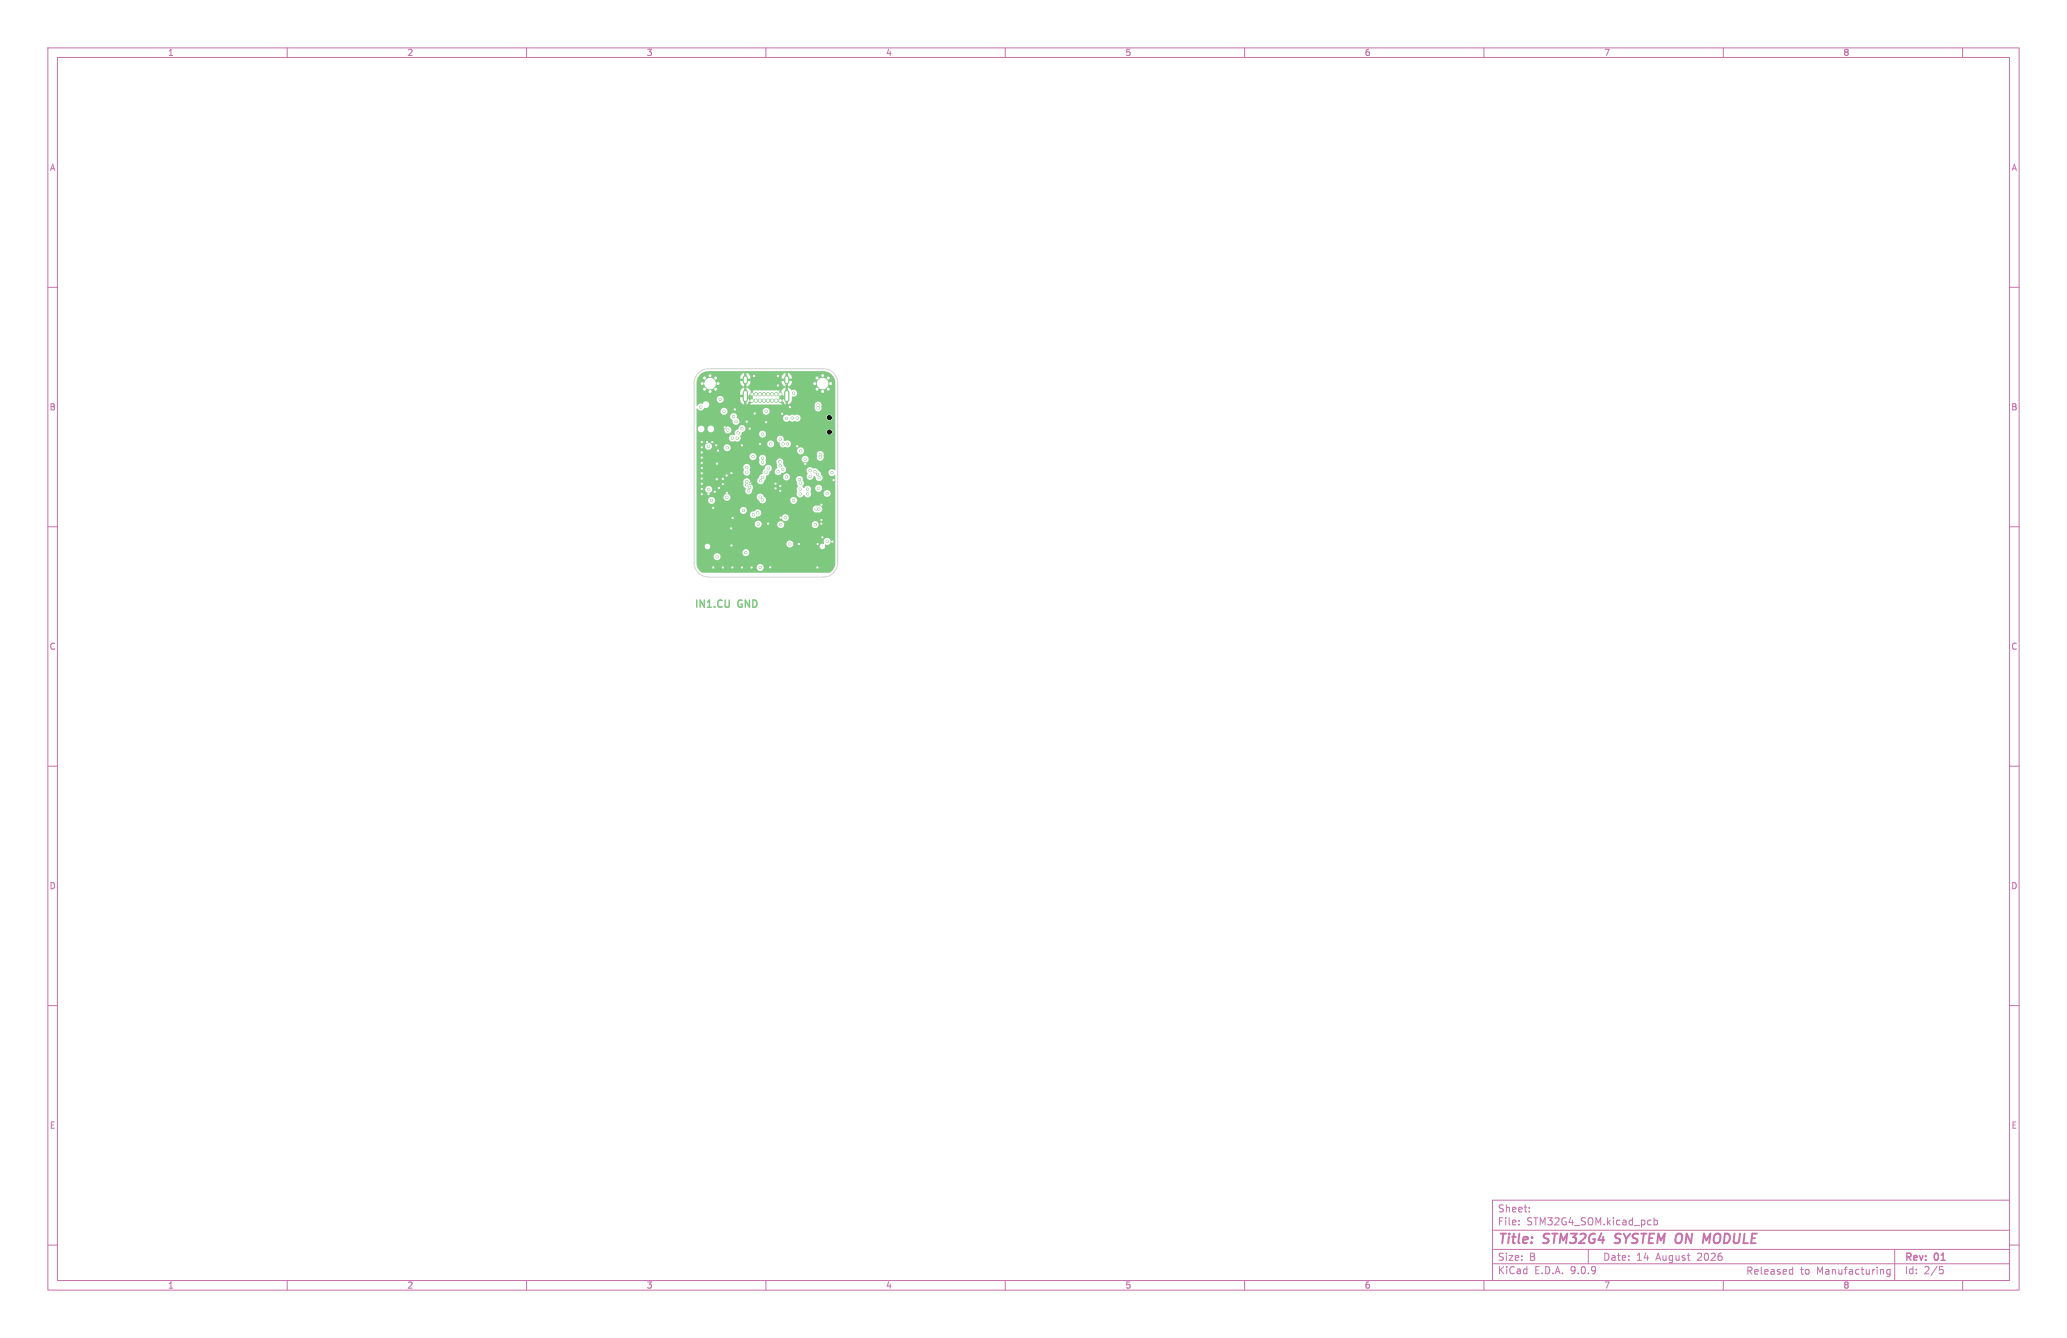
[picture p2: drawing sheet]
<svg xmlns="http://www.w3.org/2000/svg" width="432mm" height="279mm" viewBox="0 0 432 279" stroke-linecap="round" stroke-linejoin="round" font-family="sans-serif">
<defs><g id="words">
<g font-size="2.8" fill="#c872ab">
<text x="312.8" y="260.3">Title:</text>
<text x="322.5" y="260.3">STM32G4</text>
<text x="338.2" y="260.3">SYSTEM ON</text>
<text x="358.2" y="260.3">MODULE</text>
</g>
<g font-size="2.1" fill="#7fc87f">
<text x="145" y="127">IN1.CU</text>
<text x="154.2" y="127">GND</text>
</g>
<g font-size="2.1" fill="#c872ab">
<text x="312.8" y="256.1">File:</text>
<text x="312.8" y="253.4">Sheet:</text>
<text x="318.9" y="256.1">STM32G4_SOM.kicad_pcb</text>
<text x="312.8" y="263.5">Size:</text>
<text x="319.5" y="263.5">B</text>
<text x="334.8" y="263.5">Date:</text>
<text x="341.8" y="263.5">14</text>
<text x="346" y="263.5">August</text>
<text x="354.7" y="263.5">2026</text>
<text x="397.8" y="263.7">Rev:</text>
<text x="404.2" y="263.7">01</text>
<text x="312.8" y="266.3">KiCad</text>
<text x="320.5" y="266.3">E.D.A.</text>
<text x="328.1" y="266.3">9.0.9</text>
<text x="363.4" y="266.4">Released</text>
<text x="374.8" y="266.4">to</text>
<text x="378.3" y="266.4">Manufacturing</text>
<text x="397.8" y="266.3">Id:</text>
<text x="401.9" y="266.3">2/5</text>
</g>
<g font-size="1.8" fill="#c872ab">
<text x="35" y="11.9">1</text>
<text x="85" y="11.9">2</text>
<text x="135" y="11.9">3</text>
<text x="185" y="11.9">4</text>
<text x="235" y="11.9">5</text>
<text x="285" y="11.9">6</text>
<text x="335" y="11.9">7</text>
<text x="385" y="11.9">8</text>
<text x="10.3" y="35.9">A</text>
<text x="420.1" y="35.9">A</text>
<text x="10.3" y="85.9">B</text>
<text x="420.1" y="85.9">B</text>
<text x="10.3" y="135.9">C</text>
<text x="420.1" y="135.9">C</text>
<text x="10.3" y="185.9">D</text>
<text x="420.1" y="185.9">D</text>
<text x="10.3" y="235.9">E</text>
<text x="420.1" y="235.9">E</text>
<text x="35" y="269.3">1</text>
<text x="85" y="269.3">2</text>
<text x="135" y="269.3">3</text>
<text x="185" y="269.3">4</text>
<text x="235" y="269.3">5</text>
<text x="285" y="269.3">6</text>
<text x="335" y="269.3">7</text>
<text x="385" y="269.3">8</text>
</g>
</g></defs>
<g fill="none" stroke="#c872ab" stroke-width=".21">
<path d="M10 10h411.8v259.4h-411.8zM12 12h407.8v255.4h-407.8zM60 10v2M110 10v2M160 10v2M210 10v2M260 10v2M310 10v2M360 10v2M410 10v2M10 60h2M419.8 60h2"/>
<path d="M10 110h2M419.8 110h2M10 160h2M419.8 160h2M10 210h2M419.8 210h2M10 260h2M311.8 256.9h108M317.3 255.6v.2M317.3 254.9v.1M319.5 252.9v.2M319.5 252.2v.1"/>
<path d="M345.5 254.3v1.5M345.5 254.9l.5-.1 .3 .3-.2 .6h-.6M419.7 250.6h-107.9v16.8M419.8 260h2M60 267.4v2M110 267.4v2M160 267.4v2M210 267.4v2M260 267.4v2M310 267.4v2M311.8 263.9h108M311.8 260.9h108"/>
<path d="M331.8 260.9v3M360 267.4v2M372.7 265.1l.4 .1 .1 .2-.7 .2M373.1 266l-.4 .1M374.4 265.1h-.3l-.3 .3 .1 .5 .5 .2M377.1 265.8l.3 .3 .4-.1M377.8 265.2l-.4-.1-.3 .3M392.1 264.6v.1M392.9 265.2l.2-.1 .3 .1 .1 .9M392.9 265.1v1M394.9 265.2l-.5-.1-.3 .3 .2 .6h.6M394.9 265.1v1.2l-.3 .3-.4-.1"/>
<path d="M395.8 260.9v6.5M405.2 264.5h.7M405.3 265.1h.4l.3 .2-.2 .6-.5 .1M410 267.4v2"/>
</g>
<path d="M337.3 259.5l.2 .1M337.6 257.8l-.1 .6M356.5 259l.8-1.4-.2 2" fill="none" stroke="#c872ab" stroke-width=".4"/>
<g fill="#7fc87f" stroke="#7fc87f" stroke-width=".21">
<circle cx="146.7" cy="80.1" r=".35"/>
<circle cx="147.2" cy="78.9" r=".35"/>
<circle cx="147.2" cy="81.3" r=".35"/>
<circle cx="148.3" cy="78.4" r=".35"/>
<circle cx="148.3" cy="80.1" r="2.2"/>
<circle cx="148.3" cy="81.7" r=".35"/>
<circle cx="149.5" cy="78.9" r=".35"/>
<circle cx="149.5" cy="81.3" r=".35"/>
<circle cx="150" cy="80.1" r=".35"/>
<circle cx="163" cy="83.7" r=".33"/>
<circle cx="162.2" cy="83.7" r=".33"/>
<circle cx="161.3" cy="83.7" r=".33"/>
<circle cx="160.4" cy="83.7" r=".33"/>
<circle cx="159.6" cy="83.7" r=".33"/>
<circle cx="158.7" cy="83.7" r=".33"/>
<circle cx="157.9" cy="83.7" r=".33"/>
<circle cx="157" cy="83.7" r=".33"/>
<circle cx="157" cy="82.3" r=".33"/>
<circle cx="157.9" cy="82.3" r=".33"/>
<circle cx="158.7" cy="82.3" r=".33"/>
<circle cx="159.6" cy="82.3" r=".33"/>
<circle cx="160.4" cy="82.3" r=".33"/>
<circle cx="161.3" cy="82.3" r=".33"/>
<circle cx="162.2" cy="82.3" r=".33"/>
<circle cx="163" cy="82.3" r=".33"/>
<circle cx="170.2" cy="80.1" r=".35"/>
<circle cx="170.7" cy="78.9" r=".35"/>
<circle cx="170.7" cy="81.3" r=".35"/>
<circle cx="171.9" cy="78.4" r=".35"/>
<circle cx="171.8" cy="80.1" r="2.2"/>
<circle cx="171.9" cy="81.7" r=".35"/>
<circle cx="173" cy="78.9" r=".35"/>
<circle cx="173" cy="81.3" r=".35"/>
<circle cx="173.5" cy="80.1" r=".35"/>
<circle cx="153.7" cy="88" r=".22"/>
<circle cx="163.6" cy="92.7" r=".22"/>
<circle cx="165" cy="85" r=".22"/>
<circle cx="153" cy="118.5" r=".22"/>
<circle cx="160" cy="88.2" r=".22"/>
<circle cx="174.1" cy="100.2" r=".23"/>
<circle cx="173.9" cy="113.1" r=".22"/>
<circle cx="153" cy="108.2" r=".22"/>
<circle cx="170.8" cy="113.6" r=".23"/>
<circle cx="147.7" cy="92.3" r=".23"/>
<circle cx="156.6" cy="89.5" r=".22"/>
<circle cx="152.8" cy="98.8" r=".22"/>
<circle cx="146.6" cy="93.4" r=".22"/>
<circle cx="149.3" cy="102.7" r=".23"/>
<circle cx="168.2" cy="96.9" r=".22"/>
<circle cx="160.4" cy="109.4" r=".23"/>
<circle cx="157.6" cy="86.4" r=".22"/>
<circle cx="171.8" cy="112.2" r=".23"/>
<circle cx="152.7" cy="110.4" r=".23"/>
<circle cx="160.9" cy="118.4" r=".22"/>
<circle cx="148" cy="103.2" r=".23"/>
<circle cx="162.5" cy="78.5" r=".23"/>
<circle cx="158.8" cy="92.7" r=".22"/>
<circle cx="148.8" cy="92.3" r=".23"/>
<circle cx="149.6" cy="93" r=".22"/>
<circle cx="163" cy="101.5" r=".23"/>
<circle cx="155" cy="118.5" r=".22"/>
<circle cx="149.7" cy="100.1" r=".22"/>
<circle cx="146.6" cy="98.8" r=".22"/>
<circle cx="151" cy="118.5" r=".22"/>
<circle cx="146.6" cy="94.5" r=".22"/>
<circle cx="146.6" cy="99.9" r=".22"/>
<circle cx="157.5" cy="78.5" r=".23"/>
<circle cx="166.9" cy="113.6" r=".22"/>
<circle cx="150" cy="94.1" r=".22"/>
<circle cx="149.8" cy="96.8" r=".22"/>
<circle cx="151" cy="100" r=".23"/>
<circle cx="162.5" cy="80.5" r=".23"/>
<circle cx="146.6" cy="103.2" r=".22"/>
<circle cx="151.8" cy="102.9" r=".22"/>
<circle cx="156.7" cy="101" r=".23"/>
<circle cx="163" cy="102.5" r=".23"/>
<circle cx="151.8" cy="99.3" r=".23"/>
<circle cx="157" cy="118.5" r=".22"/>
<circle cx="162" cy="102" r=".23"/>
<circle cx="171.6" cy="109.3" r=".22"/>
<circle cx="162" cy="101" r=".23"/>
<circle cx="163.4" cy="86.4" r=".22"/>
<circle cx="153.5" cy="85.5" r=".22"/>
<circle cx="146.6" cy="97.7" r=".22"/>
<circle cx="146.6" cy="95.6" r=".22"/>
<circle cx="170.7" cy="118.5" r=".22"/>
<circle cx="146.6" cy="96.7" r=".22"/>
<circle cx="146.6" cy="92.3" r=".22"/>
<circle cx="150.2" cy="101.9" r=".22"/>
<circle cx="152.8" cy="113.9" r=".23"/>
<circle cx="155" cy="93" r=".23"/>
<circle cx="171.6" cy="108.6" r=".22"/>
<circle cx="151" cy="101.1" r=".22"/>
<circle cx="166.6" cy="93.2" r=".22"/>
<circle cx="151.4" cy="89.3" r=".23"/>
<circle cx="156" cy="88.1" r=".22"/>
<circle cx="146.6" cy="101" r=".22"/>
<circle cx="163.1" cy="108.1" r=".22"/>
<circle cx="171.6" cy="105.4" r=".22"/>
<circle cx="146.6" cy="102.1" r=".22"/>
<circle cx="149" cy="106.1" r=".22"/>
<circle cx="149" cy="118.5" r=".22"/>
<circle cx="164.5" cy="92.7" r=".22"/>
<circle cx="153.3" cy="87" r=".22"/>
<circle cx="163.1" cy="109.5" r=".23"/>
<circle cx="170.3" cy="109.5" r=".22"/>
<circle cx="158.4" cy="109.5" r=".22"/>
<circle cx="170.9" cy="84.6" r=".22"/>
<circle cx="171" cy="106.3" r=".23"/>
<circle cx="169.2" cy="98.3" r=".23"/>
<circle cx="149.8" cy="116.2" r=".23"/>
<circle cx="151.9" cy="93.5" r=".22"/>
<circle cx="168.2" cy="95.9" r=".23"/>
<circle cx="155.8" cy="115.4" r=".22"/>
<circle cx="155.3" cy="106.6" r=".23"/>
<circle cx="169.2" cy="99.5" r=".22"/>
<circle cx="170.5" cy="106.3" r=".23"/>
<circle cx="154.2" cy="90.4" r=".22"/>
<circle cx="146.4" cy="85" r=".22"/>
<circle cx="164.1" cy="108.1" r=".22"/>
<circle cx="165.8" cy="82.1" r=".22"/>
<circle cx="151.8" cy="103.9" r=".22"/>
<circle cx="148.1" cy="102.2" r=".23"/>
<circle cx="170.9" cy="85.2" r=".22"/>
<circle cx="155" cy="89.5" r=".23"/>
<circle cx="164.3" cy="87.3" r=".22"/>
<circle cx="148" cy="93.2" r=".23"/>
<circle cx="171.3" cy="94.9" r=".23"/>
<circle cx="171.3" cy="95.5" r=".23"/>
<circle cx="160" cy="85.9" r=".23"/>
<circle cx="156" cy="98.6" r=".23"/>
<circle cx="156.4" cy="102.5" r=".23"/>
<circle cx="156.6" cy="101.8" r=".22"/>
<circle cx="150.4" cy="83.4" r=".22"/>
<circle cx="154" cy="91.5" r=".23"/>
<circle cx="159.3" cy="104.4" r=".22"/>
<circle cx="158.8" cy="103.8" r=".22"/>
<circle cx="172.8" cy="103" r=".22"/>
<circle cx="172.8" cy="113.1" r=".23"/>
<circle cx="165.5" cy="87.3" r=".23"/>
<circle cx="164.3" cy="99.6" r=".22"/>
<circle cx="151.3" cy="85.9" r=".22"/>
<circle cx="153" cy="91.5" r=".23"/>
<circle cx="167.3" cy="94.1" r=".22"/>
<circle cx="166.5" cy="87.3" r=".23"/>
<circle cx="167" cy="100.1" r=".22"/>
<circle cx="158.9" cy="100.4" r=".22"/>
<circle cx="156" cy="101.2" r=".22"/>
<circle cx="156" cy="100.6" r=".23"/>
<circle cx="167.1" cy="102.2" r=".22"/>
<circle cx="168.7" cy="102.2" r=".22"/>
<circle cx="159.3" cy="99.7" r=".22"/>
<circle cx="152" cy="89.8" r=".23"/>
<circle cx="159.3" cy="90.6" r=".22"/>
<circle cx="167.1" cy="103.2" r=".22"/>
<circle cx="168.7" cy="103.2" r=".22"/>
<circle cx="163" cy="91.7" r=".22"/>
<circle cx="167.2" cy="100.9" r=".23"/>
<circle cx="165.8" cy="104.5" r=".23"/>
<circle cx="170.3" cy="98.5" r=".22"/>
<circle cx="162.6" cy="98.5" r=".22"/>
<circle cx="171" cy="102" r=".22"/>
<circle cx="162.9" cy="96.4" r=".22"/>
<circle cx="156" cy="97.6" r=".23"/>
<circle cx="160" cy="98.6" r=".23"/>
<circle cx="157.3" cy="95.3" r=".22"/>
<circle cx="158.8" cy="118.5" r=".22"/>
<circle cx="148.6" cy="104.5" r=".23"/>
<circle cx="165" cy="113.6" r=".23"/>
<circle cx="159.3" cy="95.7" r=".22"/>
<circle cx="161" cy="92.7" r=".22"/>
<circle cx="158.3" cy="107.1" r=".22"/>
<circle cx="160.5" cy="97.8" r=".22"/>
<circle cx="159.3" cy="96.5" r=".22"/>
<circle cx="157.4" cy="107.5" r=".22"/>
<circle cx="163" cy="97.2" r=".23"/>
<circle cx="171.1" cy="99.8" r=".22"/>
<circle cx="163.5" cy="98" r=".22"/>
<circle cx="170.8" cy="99.1" r=".22"/>
<circle cx="173.8" cy="98.7" r=".22"/>
</g>
<path d="M155.7 78.9v.8M164.3 78.9v.8M155.7 81.9v1.5M164.3 81.9v1.5" fill="none" stroke="#7fc87f" stroke-width="1.1"/>
<path d="M157.5 78.5l-.5 .5v4.7M162.5 80.5l.5 .5v2.7" fill="none" stroke="#7fc87f" stroke-width=".4"/>
<path d="M146.3 78.1l.8-.4 .9-.2h24a2.5 2.5 0 0 1 2.5 2.5v18.1l-.1 .1a.76 .76 0 0 0-1.1 0 .76 .76 0 0 0 0 1.1 .76 .76 0 0 0 1.1-.1l.1 18.2a2.43 2.43 0 0 1-1.2 2.2h-26.6l-.6-.4-.4-.6h12.4v.1a.73 .73 0 0 0 1.2 .3 .73 .73 0 0 0-.2-1.2 .73 .73 0 0 0-1 .8h-12.4l-.2-.8v-1.5h3.6v.2a.73 .73 0 0 0 1.2 .3 .73 .73 0 0 0-.2-1.2 .73 .73 0 0 0-1 .7h-3.6v-.8h9.6v.1a.73 .73 0 0 0 1.2 .3 .73 .73 0 0 0-.2-1.2 .73 .73 0 0 0-1 .8h-9.6v-1.5h1.7v.2a.58 .58 0 0 0 .9 .4 .58 .58 0 0 0 .1-.9h16.1v.1a.73 .73 0 0 0 1.3 .2h5.6v.2a.61 .61 0 0 0 .8 .4 .61 .61 0 0 0 .3-.9 .77 .77 0 0 0 1.1-.3 .77 .77 0 0 0-.5-1.1 .91 .91 0 0 0-.8 1.3h-.1a.59 .59 0 0 0-.8 .4h-5.6v-.1a.73 .73 0 0 0-.5-1 .73 .73 0 0 0-.8 .8l-16.3-.1a.59 .59 0 0 0-.8 .4h-1.7v-4.5h12.2v.2a.73 .73 0 0 0 .7 .5 .73 .73 0 0 0 .7-.6h3.3v.2a.73 .73 0 0 0 .8 .5 .73 .73 0 0 0 .6-.7h5.8v.2a.73 .73 0 0 0 1.2 .3 .73 .73 0 0 0-.2-1.2 .73 .73 0 0 0-1 .7h-5.8v-.1a.73 .73 0 0 0-.8-.7 .73 .73 0 0 0-.6 .8l-3.3-.1a.73 .73 0 0 0-.7-.8 .73 .73 0 0 0-.7 .8h-12.2v-1.9h11.2v.1a.72 .72 0 0 0 1 .5h5.6l.1 .1a.73 .73 0 0 0 1.2 .3 .73 .73 0 0 0-.3-1.2 .73 .73 0 0 0-1 .8h-5.6l.4-.4a.77 .77 0 0 0 .9-.5 .77 .77 0 0 0-.5-1 .77 .77 0 0 0-1 .5 .72 .72 0 0 0-.8 .8h-11.2v-.9h9.1v.1a.73 .73 0 0 0 .9 .5 .73 .73 0 0 0 .5-.9h13.8v.1a1.29 1.29 0 0 0 1.4 .5 .75 .75 0 0 0 .5-1 .75 .75 0 0 0-1-.4 .73 .73 0 0 0-.9 .8h-13.8l-.1-.1a.73 .73 0 0 0-.8-.4 .73 .73 0 0 0-.5 .8h-9.1v-2.1h2.4l.1 .1a.73 .73 0 0 0 1.1 .4 .73 .73 0 0 0 0-1.2h2l.1 .2a.73 .73 0 0 0 .7 .5 .73 .73 0 0 0 .7-.7h5.5l.4 .5a.8 .8 0 0 0 .7 .7 .8 .8 0 0 0 .8-.5h5.1v.1a.73 .73 0 0 0 1.2 .3 .73 .73 0 0 0-.2-1.2 .73 .73 0 0 0-1 .8h-5.1a1 1 0 0 0-.5-1 .73 .73 0 0 0-.8-.5 .73 .73 0 0 0-.6 .8l-5.5-.1a.73 .73 0 0 0-.8-.7 .73 .73 0 0 0-.7 .8h-2.1a.73 .73 0 0 0-.7 0 .73 .73 0 0 0-.4 .7h-2.4v-2.3h1.8l.1 .1a.73 .73 0 0 0 1.2 .3 .73 .73 0 0 0-.3-1.2 .73 .73 0 0 0-1 .8h-1.8v-1.6h9.8v.3a.85 .85 0 0 0 .5 1 .76 .76 0 0 0 .5 1.2 .76 .76 0 0 0 .9-.9 .86 .86 0 0 0-.5-1.3v-.5h1.5v.1a.76 .76 0 0 0 .9 .5 .76 .76 0 0 0 .6-.8l.3-.6h3.6a.73 .73 0 0 0 1.1 .5h1.6l.2 .9a.47 .47 0 0 1 0 .8l.1 .7a.77 .77 0 0 0 .2 1.2 .77 .77 0 0 0 1.1-.4 .78 .78 0 0 0 .9 .5 .78 .78 0 0 0 .6-.8h2.7v.2a.73 .73 0 0 0 1.2 .3 .73 .73 0 0 0-.3-1.2 .73 .73 0 0 0-.9 .7h-2.7l-.1-.5 .1-.6h.9v.2a.73 .73 0 0 0 1.2 .3 .73 .73 0 0 0-.2-1.2 .73 .73 0 0 0-1 .7l-.9-.1a.78 .78 0 0 0-.7-.5 .78 .78 0 0 0-.8 .5l-.1-.1a.4 .4 0 0 1 .1-.7l-.1-.7a.77 .77 0 0 0-.6-1 .77 .77 0 0 0-.9 .8h-1.5a.73 .73 0 0 0-.2-1.3 .73 .73 0 0 0-1 .8h-3.6v-.3l.6-.3 .2-.5h1a.8 .8 0 0 0 .7 .6 .8 .8 0 0 0 .8-.5h.5l.4-.4h4.3l.1 .3a.37 .37 0 0 1-.1 .7 .76 .76 0 0 0 .7 .9 .76 .76 0 0 0 .8-.8l.3 .2a.77 .77 0 0 0 1.1 .8 .77 .77 0 0 0 .1-1.3l-.1-.4-.3-.3a1.13 1.13 0 0 0-1.2-.5 .75 .75 0 0 0-.9-.3 .75 .75 0 0 0-.5 .7h-4.3l-.1-.6a1.95 1.95 0 0 1-.6-1.6l-.1-.1h4.1v.1a.73 .73 0 0 0 1.2 .3 .73 .73 0 0 0-.2-1.2 .73 .73 0 0 0-1 .8l-4.1-.1a.79 .79 0 0 0-1.1 .1 .79 .79 0 0 0 0 1v.8a.73 .73 0 0 0-.5 .8h-1a.78 .78 0 0 0 .4-1 .78 .78 0 0 0-.9-.5 .78 .78 0 0 0-.6 .9 .78 .78 0 0 0-.4 .9l-.6 .3-.5 1.3h-1.5a.73 .73 0 0 0-.8-.6 .73 .73 0 0 0-.6 .8h-9.8v-3h9.8l.1 .3a.78 .78 0 0 0 .1 1.1 .78 .78 0 0 0 1 0 .78 .78 0 0 0 .1-1.1 .73 .73 0 0 0-.4-1.1 .73 .73 0 0 0-.9 .8h-9.8v-2.3h11.1v.2a.73 .73 0 0 0 .6 .5 .73 .73 0 0 0 .7-.3h.7v.5a.73 .73 0 0 0 .8 .9 .73 .73 0 0 0 .5-1 .78 .78 0 0 0-.1-.9 .78 .78 0 0 0-.8-.2l-.3 .3-.1 .4h-.7l.1-.4-.1-.4h12.7l.1 .2a.76 .76 0 0 0 .7 1 .76 .76 0 0 0 .6-1.1 .73 .73 0 0 0-.6-.9 .73 .73 0 0 0-.8 .8l-12.7-.1a.73 .73 0 0 0-.9-.2 .73 .73 0 0 0-.4 .7h-11.1v-2.1h1.8v.1a.73 .73 0 0 0 .6 .5 .73 .73 0 0 0 .7-.3h2.6v.1a.72 .72 0 0 0 .8 .5h14.5l.1 .2a.73 .73 0 0 0 1.1 .3 .73 .73 0 0 0-.2-1.2 .73 .73 0 0 0-1 .7h-14.4a.73 .73 0 0 0 .5-.9 .73 .73 0 0 0-.8-.5 .73 .73 0 0 0-.6 .8h-2.6l.1-.5-.1-.3h11.7v.1a.73 .73 0 0 0 1.2 .3 .73 .73 0 0 0-.2-1.2 .73 .73 0 0 0-1 .8l-11.7-.1a.73 .73 0 0 0-.9-.2 .73 .73 0 0 0-.4 .8h-1.8v-1.7h6.8v.1a.87 .87 0 0 0 1.3 .4l.2 .1a.72 .72 0 0 0 .9-.4h7.6l.4 .5a.37 .37 0 0 1 .2 .6 1.05 1.05 0 0 0 1.3 .4 .75 .75 0 0 0 1-.7 .75 .75 0 0 0-1.2-.5l-.3-.2a.74 .74 0 0 0-.6-.9 .74 .74 0 0 0-.8 .8h-7.6l-.1-.7 .3-.4h3.7a.73 .73 0 0 0 1 .6 .73 .73 0 0 0 .2-1.1h12.8v.1a.63 .63 0 0 0 1 .5 .63 .63 0 0 0 0-1.1 .63 .63 0 0 0-1 .5l-12.8-.1a.73 .73 0 0 0-.8-.1 .73 .73 0 0 0-.4 .7h-3.7l.1-.4a.77 .77 0 0 0 .7-.9 .77 .77 0 0 0-.9-.7 .77 .77 0 0 0-.6 1h-.1a.83 .83 0 0 0-.6 1.2h-.2a.73 .73 0 0 0-1 .7h-6.8v-2.1h.3v.1a.7 .7 0 0 0 .7 .7 .7 .7 0 0 0 .7-.8h.6v.1a.7 .7 0 0 0 .6 .7 .7 .7 0 0 0 .7-.4h2.2l.1 .1a.73 .73 0 0 0 1.1 .3 .73 .73 0 0 0-.2-1.2 .73 .73 0 0 0-1 .8l-2.1-.1a.7 .7 0 0 0-.6-.9 .7 .7 0 0 0-.8 .6h-.6l-.1-.1a.7 .7 0 0 0-.7-.5 .7 .7 0 0 0-.6 .6h-.3v-2.4h7l.2 .4a.54 .54 0 0 1 .4 .7 .73 .73 0 0 0 1.1 .4 .73 .73 0 0 0 0-1.2h9.4v.2a.92 .92 0 0 0 1.4 .2l.4 .2 .6-.1a.75 .75 0 0 0 .9 0 .75 .75 0 0 0 .3-.7h5.4v.1a.63 .63 0 0 0 1 .5 .63 .63 0 0 0 0-1.1 .63 .63 0 0 0-1 .5l-5.4-.1a.84 .84 0 0 0-1.3-.4 1.06 1.06 0 0 0-1.1 .1 .73 .73 0 0 0-.8-.1 .73 .73 0 0 0-.4 .7h-9.4l-.2-.1a.74 .74 0 0 0-.6-1 .74 .74 0 0 0-.9 .8h-7v-1.1h5l.1 .1a.73 .73 0 0 0 .7 .5 .73 .73 0 0 0 .7-.6h7.3l.1 .1a.73 .73 0 0 0 1.1 .3 .73 .73 0 0 0-.2-1.2 .73 .73 0 0 0-1 .8h-7.3v-.2a.73 .73 0 0 0-.8-.6 .73 .73 0 0 0-.7 .8h-5l.1-.7a.89 .89 0 0 0 .8 .4 .89 .89 0 0 0 .8-.6l.1 .1a.7 .7 0 0 0 .9-.5h22v.1a.78 .78 0 0 0 .7 1.1 .78 .78 0 0 0 .7-1.1 .73 .73 0 0 0-.6-.9 .73 .73 0 0 0-.8 .8h-22v-.1a.74 .74 0 0 0-.7-.8 .74 .74 0 0 0-.8 .5h-.1a.94 .94 0 0 0-1 .4l-.1-.1v-1.1h4.2l.1 .1a.73 .73 0 0 0 1.1 .3 .73 .73 0 0 0-.2-1.2 .73 .73 0 0 0-1 .8h-4.2v-1.7h9.1v.6h.8v.5h-.8l.1 .8 .5 .7 .3 .1v-.9l.2 .1 .3-.1v.9l.3-.2v-.2l.4-.4-.5-.5 .2-.2-.1-.2 .5-.6 .3 .4-.4 .4 .4 .5a.25 .25 0 0 0-.2 .2 .25 .25 0 0 0 .2 .3l-.4 .4h6.7l-.4-.5a.22 .22 0 0 0 .2-.2 .22 .22 0 0 0-.2-.3l.3-.4-.3-.4 .2-.4 .6 .6-.1 .2 .1 .2-.4 .5 .4 .4-.1 .2 .4 .2v-.9l.2 .1 .3-.1 .1 .9 .6-.6 .2-1.1a.77 .77 0 0 0 1-.8 .77 .77 0 0 0-1.2-.5l-.3-.4-.4-.2v.9l-.2-.2-.3 .2v-.9h-.1l-.7 .6-5.8 .1-.8-.1-.3-.4-.4-.2v.9l-.3-.2-.2 .2v-.9h-.2l-.4 .4-.3 .5h-9.1v-2.1l.3-.9h8.8v.3h.8v.5h-.8a1 1 0 0 0 .9 1.1v-.8l.2 .1 .3-.1v.8l.5-.3 .3-.8h-.8v-.5h.8v-.3h6.5v.3h.7v.5h-.7a1 1 0 0 0 .8 1.1v-.8l.2 .1 .3-.1v.8l.6-.3 .2-.8h-.7v-.5h.7a1.06 1.06 0 0 0-.8-1.2v.8l-.2-.1-.3 .1v-.8l-.6 .3-.2 .6h-6.5l-.3-.6-.5-.3v.8l-.3-.1-.2 .1v-.8l-.6 .3-.3 .6h-8.8z" fill="#7fc87f"/>
<path d="M145.9 77.9a3 3 0 0 1 2.1-.9h24a3 3 0 0 1 3 3v37.5a3 3 0 0 1-3 3h-24a3 3 0 0 1-3-3v-37.5a3 3 0 0 1 .9-2.1z" fill="none" stroke="#d0d2cd" stroke-width=".21"/>
<g fill="#fff" stroke="#fff" stroke-width=".21">
<circle cx="153.7" cy="88" r=".12"/>
<circle cx="163.6" cy="92.7" r=".12"/>
<circle cx="165" cy="85" r=".12"/>
<circle cx="153" cy="118.5" r=".13"/>
<circle cx="160" cy="88.2" r=".12"/>
<circle cx="174.2" cy="100.2" r=".12"/>
<circle cx="173.9" cy="113.1" r=".13"/>
<circle cx="153.1" cy="108.1" r=".13"/>
<circle cx="170.8" cy="113.6" r=".12"/>
<circle cx="147.7" cy="92.3" r=".12"/>
<circle cx="156.6" cy="89.5" r=".13"/>
<circle cx="152.8" cy="98.8" r=".12"/>
<circle cx="146.6" cy="93.4" r=".12"/>
<circle cx="149.3" cy="102.7" r=".12"/>
<circle cx="168.2" cy="96.9" r=".13"/>
<circle cx="160.4" cy="109.4" r=".12"/>
<circle cx="157.6" cy="86.4" r=".12"/>
<circle cx="171.8" cy="112.2" r=".12"/>
<circle cx="152.7" cy="110.4" r=".12"/>
<circle cx="160.9" cy="118.4" r=".13"/>
<circle cx="148" cy="103.2" r=".12"/>
<circle cx="162.5" cy="78.5" r=".12"/>
<circle cx="158.8" cy="92.7" r=".12"/>
<circle cx="148.8" cy="92.3" r=".12"/>
<circle cx="149.6" cy="93" r=".12"/>
<circle cx="163" cy="101.5" r=".12"/>
<circle cx="155" cy="118.5" r=".13"/>
<circle cx="149.7" cy="100.1" r=".12"/>
<circle cx="146.6" cy="98.8" r=".12"/>
<circle cx="151" cy="118.5" r=".13"/>
<circle cx="146.6" cy="94.5" r=".13"/>
<circle cx="146.6" cy="99.9" r=".12"/>
<circle cx="157.5" cy="78.5" r=".12"/>
<circle cx="166.9" cy="113.6" r=".13"/>
<circle cx="150" cy="94.1" r=".13"/>
<circle cx="149.8" cy="96.8" r=".13"/>
<circle cx="151" cy="100" r=".12"/>
<circle cx="162.5" cy="80.5" r=".12"/>
<circle cx="146.6" cy="103.2" r=".12"/>
<circle cx="151.9" cy="102.9" r=".12"/>
<circle cx="156.7" cy="101" r=".12"/>
<circle cx="163" cy="102.5" r=".12"/>
<circle cx="151.8" cy="99.3" r=".12"/>
<circle cx="157" cy="118.5" r=".13"/>
<circle cx="162" cy="102" r=".12"/>
<circle cx="171.6" cy="109.4" r=".13"/>
<circle cx="162" cy="101" r=".12"/>
<circle cx="163.4" cy="86.4" r=".13"/>
<circle cx="153.5" cy="85.5" r=".12"/>
<circle cx="146.6" cy="97.7" r=".13"/>
<circle cx="146.6" cy="95.6" r=".12"/>
<circle cx="170.8" cy="118.5" r=".13"/>
<circle cx="146.6" cy="96.7" r=".12"/>
<circle cx="146.6" cy="92.3" r=".12"/>
<circle cx="150.2" cy="101.9" r=".13"/>
<circle cx="152.8" cy="113.9" r=".12"/>
<circle cx="155" cy="93" r=".12"/>
<circle cx="171.6" cy="108.6" r=".13"/>
<circle cx="151" cy="101.1" r=".13"/>
<circle cx="166.6" cy="93.2" r=".12"/>
<circle cx="151.4" cy="89.3" r=".12"/>
<circle cx="156" cy="88" r=".13"/>
<circle cx="146.6" cy="101" r=".13"/>
<circle cx="163.1" cy="108.1" r=".13"/>
<circle cx="171.6" cy="105.4" r=".13"/>
<circle cx="146.6" cy="102.1" r=".12"/>
<circle cx="149" cy="106.1" r=".12"/>
<circle cx="149" cy="118.5" r=".13"/>
<circle cx="164.5" cy="92.7" r=".12"/>
<circle cx="153.2" cy="87" r=".12"/>
<circle cx="163.1" cy="109.5" r=".12"/>
<circle cx="170.3" cy="109.6" r=".13"/>
<circle cx="158.4" cy="109.4" r=".13"/>
<circle cx="170.9" cy="84.6" r=".12"/>
<circle cx="171" cy="106.3" r=".12"/>
<circle cx="169.2" cy="98.3" r=".12"/>
<circle cx="149.8" cy="116.2" r=".12"/>
<circle cx="151.9" cy="93.5" r=".13"/>
<circle cx="168.2" cy="95.9" r=".12"/>
<circle cx="155.8" cy="115.4" r=".12"/>
<circle cx="155.3" cy="106.6" r=".12"/>
<circle cx="169.2" cy="99.5" r=".12"/>
<circle cx="170.5" cy="106.3" r=".12"/>
<circle cx="154.2" cy="90.4" r=".13"/>
<circle cx="146.4" cy="85" r=".12"/>
<circle cx="164.1" cy="108.1" r=".13"/>
<circle cx="165.8" cy="82.1" r=".12"/>
<circle cx="151.9" cy="103.9" r=".12"/>
<circle cx="148.1" cy="102.2" r=".12"/>
<circle cx="170.9" cy="85.2" r=".12"/>
<circle cx="155" cy="89.5" r=".12"/>
<circle cx="164.3" cy="87.4" r=".12"/>
<circle cx="148" cy="93.2" r=".12"/>
<circle cx="171.3" cy="94.9" r=".12"/>
<circle cx="171.3" cy="95.5" r=".12"/>
<circle cx="160" cy="85.9" r=".12"/>
<circle cx="156" cy="98.6" r=".12"/>
<circle cx="156.4" cy="102.5" r=".12"/>
<circle cx="156.6" cy="101.8" r=".13"/>
<circle cx="150.5" cy="83.4" r=".12"/>
<circle cx="154" cy="91.5" r=".12"/>
<circle cx="159.3" cy="104.4" r=".13"/>
<circle cx="158.8" cy="103.8" r=".12"/>
<circle cx="172.8" cy="103.1" r=".12"/>
<circle cx="172.8" cy="113.1" r=".12"/>
<circle cx="165.5" cy="87.3" r=".12"/>
<circle cx="164.3" cy="99.6" r=".13"/>
<circle cx="151.2" cy="85.9" r=".13"/>
<circle cx="153" cy="91.5" r=".12"/>
<circle cx="167.2" cy="94.1" r=".13"/>
<circle cx="166.5" cy="87.3" r=".12"/>
<circle cx="167" cy="100.1" r=".13"/>
<circle cx="158.9" cy="100.4" r=".13"/>
<circle cx="156" cy="101.2" r=".12"/>
<circle cx="156" cy="100.6" r=".12"/>
<circle cx="167.2" cy="102.1" r=".12"/>
<circle cx="168.7" cy="102.1" r=".12"/>
<circle cx="159.3" cy="99.7" r=".12"/>
<circle cx="152" cy="89.8" r=".12"/>
<circle cx="159.3" cy="90.7" r=".12"/>
<circle cx="167.2" cy="103.1" r=".12"/>
<circle cx="168.7" cy="103.1" r=".13"/>
<circle cx="163" cy="91.7" r=".13"/>
<circle cx="167.2" cy="100.9" r=".12"/>
<circle cx="165.8" cy="104.5" r=".12"/>
<circle cx="170.2" cy="98.5" r=".13"/>
<circle cx="162.6" cy="98.5" r=".12"/>
<circle cx="171" cy="102" r=".13"/>
<circle cx="162.9" cy="96.5" r=".13"/>
<circle cx="156" cy="97.6" r=".12"/>
<circle cx="160" cy="98.6" r=".12"/>
<circle cx="157.3" cy="95.4" r=".12"/>
<circle cx="158.8" cy="118.5" r=".12"/>
<circle cx="148.6" cy="104.5" r=".12"/>
<circle cx="165" cy="113.6" r=".12"/>
<circle cx="159.3" cy="95.7" r=".12"/>
<circle cx="161" cy="92.7" r=".12"/>
<circle cx="158.3" cy="107.1" r=".13"/>
<circle cx="160.5" cy="97.8" r=".12"/>
<circle cx="159.3" cy="96.5" r=".12"/>
<circle cx="157.4" cy="107.5" r=".12"/>
<circle cx="163" cy="97.3" r=".12"/>
<circle cx="171.1" cy="99.7" r=".13"/>
<circle cx="163.5" cy="98" r=".12"/>
<circle cx="170.8" cy="99.1" r=".12"/>
<circle cx="173.8" cy="98.7" r=".12"/>
<circle cx="147.5" cy="84.5" r=".5"/>
<circle cx="148.5" cy="89.6" r=".5"/>
<circle cx="146.5" cy="89.6" r=".5"/>
<circle cx="146.7" cy="80.1" r=".2"/>
<circle cx="147.2" cy="78.9" r=".2"/>
<circle cx="147.2" cy="81.3" r=".2"/>
<circle cx="148.3" cy="78.5" r=".2"/>
<circle cx="148.3" cy="80.1" r="1.1"/>
<circle cx="148.3" cy="81.7" r=".2"/>
<circle cx="149.5" cy="78.9" r=".2"/>
<circle cx="149.5" cy="81.3" r=".2"/>
<circle cx="150" cy="80.1" r=".2"/>
<circle cx="163" cy="83.7" r=".2"/>
<circle cx="162.1" cy="83.7" r=".2"/>
<circle cx="161.3" cy="83.7" r=".2"/>
<circle cx="160.4" cy="83.7" r=".2"/>
<circle cx="159.6" cy="83.7" r=".2"/>
<circle cx="158.7" cy="83.7" r=".2"/>
<circle cx="157.9" cy="83.7" r=".2"/>
<circle cx="157" cy="83.7" r=".2"/>
<circle cx="157" cy="82.3" r=".2"/>
<circle cx="157.9" cy="82.3" r=".2"/>
<circle cx="158.7" cy="82.3" r=".2"/>
<circle cx="159.6" cy="82.3" r=".2"/>
<circle cx="160.4" cy="82.3" r=".2"/>
<circle cx="161.3" cy="82.3" r=".2"/>
<circle cx="162.1" cy="82.3" r=".2"/>
<circle cx="163" cy="82.3" r=".2"/>
<circle cx="170.2" cy="80.1" r=".2"/>
<circle cx="170.7" cy="78.9" r=".2"/>
<circle cx="170.7" cy="81.3" r=".2"/>
<circle cx="171.8" cy="78.5" r=".2"/>
<circle cx="171.8" cy="80.1" r="1.1"/>
<circle cx="171.8" cy="81.7" r=".2"/>
<circle cx="173" cy="78.9" r=".2"/>
<circle cx="173" cy="81.3" r=".2"/>
<circle cx="173.5" cy="80.1" r=".2"/>
<circle cx="171.8" cy="114.1" r=".38"/>
<circle cx="147.8" cy="114.1" r=".38"/>
</g>
<g fill="#000" stroke="#000" stroke-width=".21">
<circle cx="173.2" cy="87.2" r=".42"/>
<circle cx="173.2" cy="90.2" r=".42"/>
</g>
<path d="M155.7 78.9v.8M164.3 78.9v.8M155.7 81.9v1.5M164.3 81.9v1.5" fill="none" stroke="#fff" stroke-width=".61"/>
<use href="#words"/>
</svg>
